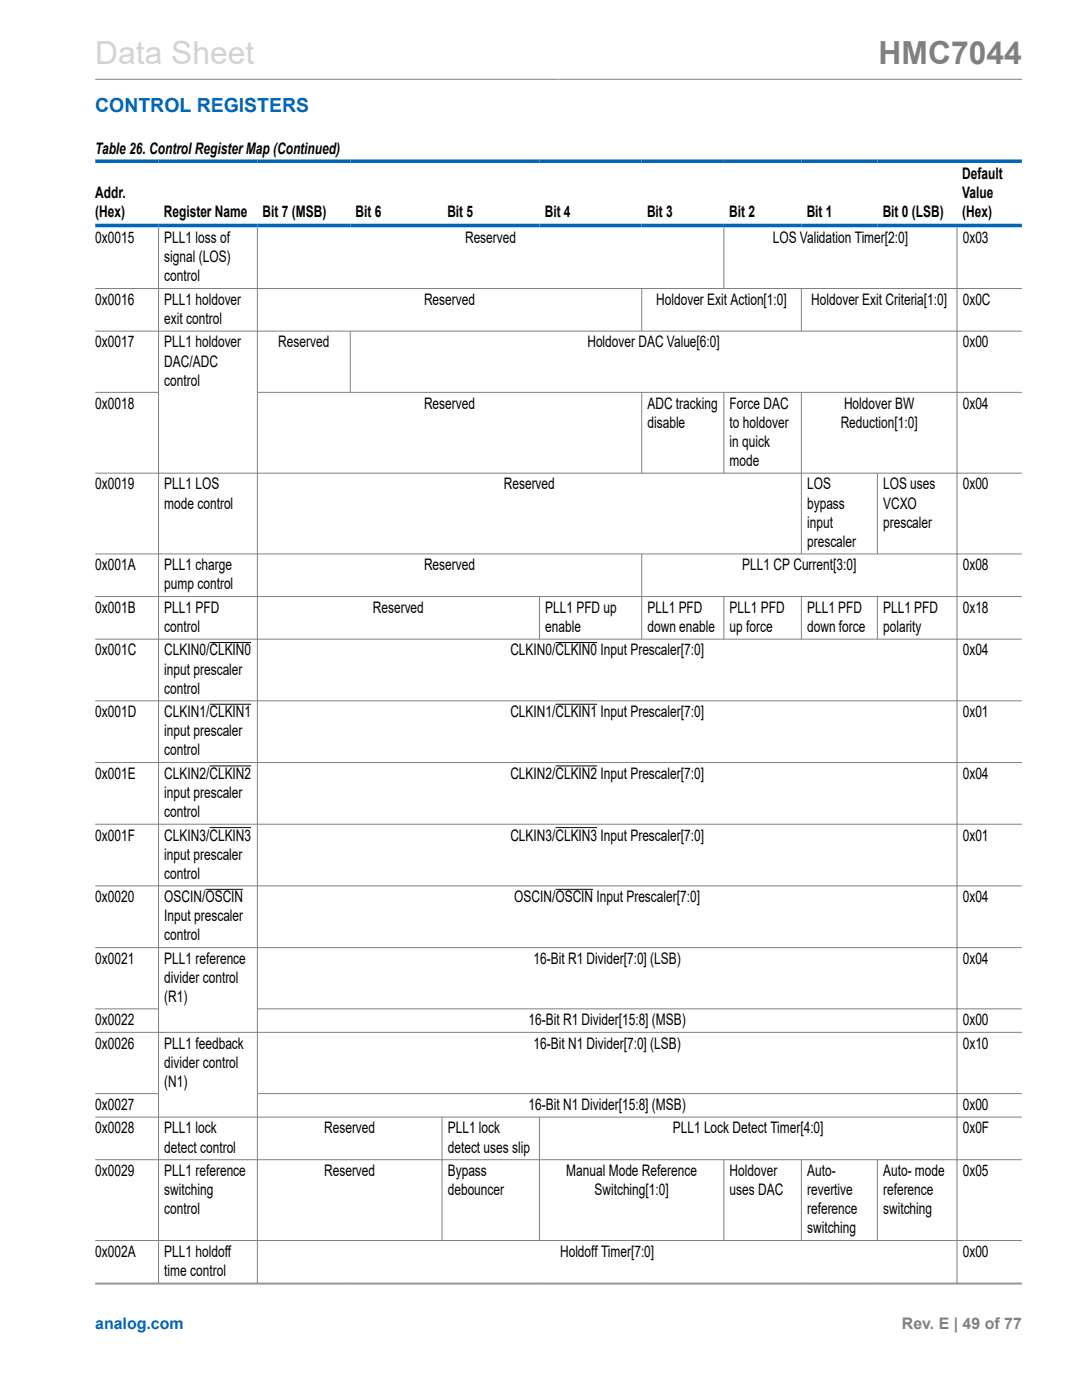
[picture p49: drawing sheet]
<svg xmlns="http://www.w3.org/2000/svg" width="216mm" height="279mm" viewBox="0 0 216 279" stroke-linecap="round" stroke-linejoin="round" font-family="sans-serif">
<defs><g id="words">
<text font-size="6.3" fill="#d3d3d3" x="19" y="12.7">Data Sheet</text>
<text font-size="6.3" fill="#808080" x="175.3" y="12.7">HMC7044</text>
<text font-size="3.9" fill="#0067b8" x="19" y="22.3">CONTROL REGISTERS</text>
<g font-size="3.2">
<text x="19" y="30.8">Table 26. Control Register Map (Continued)</text>
<text x="192" y="35.7">Default</text>
<text x="19" y="39.5">Addr.</text>
<text x="192" y="39.5">Value</text>
<text x="19" y="43.3">(Hex)</text>
<text x="32.7" y="43.3">Register Name</text>
<text x="52.4" y="43.3">Bit 7 (MSB)</text>
<text x="70.9" y="43.3">Bit 6</text>
<text x="89.3" y="43.3">Bit 5</text>
<text x="108.7" y="43.3">Bit 4</text>
<text x="129.1" y="43.3">Bit 3</text>
<text x="145.5" y="43.3">Bit 2</text>
<text x="161" y="43.3">Bit 1</text>
<text x="176.1" y="43.3">Bit 0 (LSB)</text>
<text x="192" y="43.3">(Hex)</text>
<text x="19" y="48.5">0x0015</text>
<text x="32.8" y="48.5">PLL1 loss of</text>
<text x="32.8" y="52.3">signal (LOS)</text>
<text x="92.8" y="48.5">Reserved</text>
<text x="154.2" y="48.5">LOS Validation Timer[2:0]</text>
<text x="192.1" y="48.5">0x03</text>
<text x="32.8" y="56.1">control</text>
<text x="19" y="60.8">0x0016</text>
<text x="32.8" y="60.8">PLL1 holdover</text>
<text x="32.8" y="64.7">exit control</text>
<text x="84.6" y="60.8">Reserved</text>
<text x="130.9" y="60.8">Holdover Exit Action[1:0]</text>
<text x="161.9" y="60.8">Holdover Exit Criteria[1:0]</text>
<text x="192.1" y="60.8">0x0C</text>
<text x="19" y="69.3">0x0017</text>
<text x="32.8" y="69.3">PLL1 holdover</text>
<text x="55.5" y="69.3">Reserved</text>
<text x="117.2" y="69.3">Holdover DAC Value[6:0]</text>
<text x="192.1" y="69.3">0x00</text>
<text x="32.8" y="73.2">DAC/ADC</text>
<text x="32.8" y="77">control</text>
<text x="19" y="81.6">0x0018</text>
<text x="84.6" y="81.6">Reserved</text>
<text x="129.2" y="81.6">ADC tracking</text>
<text x="145.6" y="81.6">Force DAC</text>
<text x="168.4" y="81.6">Holdover BW</text>
<text x="192.1" y="81.6">0x04</text>
<text x="129.2" y="85.4">disable</text>
<text x="145.6" y="85.4">to holdover</text>
<text x="145.6" y="89.2">in quick</text>
<text x="167.8" y="85.4">Reduction[1:0]</text>
<text x="145.6" y="93">mode</text>
<text x="19" y="97.7">0x0019</text>
<text x="32.8" y="97.7">PLL1 LOS</text>
<text x="32.8" y="101.5">mode control</text>
<text x="100.5" y="97.7">Reserved</text>
<text x="161.1" y="97.7">LOS</text>
<text x="161.1" y="101.5">bypass</text>
<text x="176.2" y="97.7">LOS uses</text>
<text x="176.2" y="101.5">VCXO</text>
<text x="192.1" y="97.7">0x00</text>
<text x="161.1" y="105.3">input</text>
<text x="176.2" y="105.3">prescaler</text>
<text x="19" y="113.8">0x001A</text>
<text x="32.8" y="113.8">PLL1 charge</text>
<text x="84.6" y="113.8">Reserved</text>
<text x="148.1" y="113.8">PLL1 CP Current[3:0]</text>
<text x="161.1" y="109.1">prescaler</text>
<text x="192.1" y="113.8">0x08</text>
<text x="32.8" y="117.6">pump control</text>
<text x="19" y="122.3">0x001B</text>
<text x="32.8" y="122.3">PLL1 PFD</text>
<text x="74.4" y="122.3">Reserved</text>
<text x="108.8" y="122.3">PLL1 PFD up</text>
<text x="129.2" y="122.3">PLL1 PFD</text>
<text x="145.6" y="122.3">PLL1 PFD</text>
<text x="161.1" y="122.3">PLL1 PFD</text>
<text x="176.2" y="122.3">PLL1 PFD</text>
<text x="192.1" y="122.3">0x18</text>
<text x="19" y="130.8">0x001C</text>
<text x="32.8" y="126.1">control</text>
<text x="32.8" y="130.8">CLKIN0/CLKIN0</text>
<text x="101.8" y="130.8">CLKIN0/CLKIN0 Input Prescaler[7:0]</text>
<text x="108.8" y="126.1">enable</text>
<text x="129.2" y="126.1">down enable</text>
<text x="145.6" y="126.1">up force</text>
<text x="161.1" y="126.1">down force</text>
<text x="176.2" y="126.1">polarity</text>
<text x="192.1" y="130.8">0x04</text>
<text x="32.8" y="134.6">input prescaler</text>
<text x="19" y="143.1">0x001D</text>
<text x="32.8" y="138.4">control</text>
<text x="32.8" y="143.1">CLKIN1/CLKIN1</text>
<text x="101.8" y="143.1">CLKIN1/CLKIN1 Input Prescaler[7:0]</text>
<text x="192.1" y="143.1">0x01</text>
<text x="32.8" y="146.9">input prescaler</text>
<text x="19" y="155.4">0x001E</text>
<text x="32.8" y="150.7">control</text>
<text x="32.8" y="155.4">CLKIN2/CLKIN2</text>
<text x="101.8" y="155.4">CLKIN2/CLKIN2 Input Prescaler[7:0]</text>
<text x="192.1" y="155.4">0x04</text>
<text x="32.8" y="159.2">input prescaler</text>
<text x="19" y="167.8">0x001F</text>
<text x="32.8" y="163.1">control</text>
<text x="32.8" y="167.8">CLKIN3/CLKIN3</text>
<text x="101.8" y="167.8">CLKIN3/CLKIN3 Input Prescaler[7:0]</text>
<text x="192.1" y="167.8">0x01</text>
<text x="32.8" y="171.6">input prescaler</text>
<text x="32.8" y="175.4">control</text>
<text x="19" y="180.1">0x0020</text>
<text x="32.8" y="180.1">OSCIN/OSCIN</text>
<text x="32.8" y="183.9">Input prescaler</text>
<text x="102.6" y="180.1">OSCIN/OSCIN Input Prescaler[7:0]</text>
<text x="192.1" y="180.1">0x04</text>
<text x="32.8" y="187.7">control</text>
<text x="19" y="192.4">0x0021</text>
<text x="32.8" y="192.4">PLL1 reference</text>
<text x="32.8" y="196.2">divider control</text>
<text x="106.5" y="192.4">16-Bit R1 Divider[7:0] (LSB)</text>
<text x="192.1" y="192.4">0x04</text>
<text x="32.8" y="200">(R1)</text>
<text x="19" y="204.6">0x0022</text>
<text x="19" y="209.3">0x0026</text>
<text x="32.8" y="209.3">PLL1 feedback</text>
<text x="105.5" y="204.6">16-Bit R1 Divider[15:8] (MSB)</text>
<text x="106.5" y="209.3">16-Bit N1 Divider[7:0] (LSB)</text>
<text x="192.1" y="204.6">0x00</text>
<text x="192.1" y="209.3">0x10</text>
<text x="32.8" y="213.1">divider control</text>
<text x="19" y="221.5">0x0027</text>
<text x="32.8" y="216.9">(N1)</text>
<text x="105.5" y="221.5">16-Bit N1 Divider[15:8] (MSB)</text>
<text x="192.1" y="221.5">0x00</text>
<text x="19" y="226.2">0x0028</text>
<text x="32.8" y="226.2">PLL1 lock</text>
<text x="64.7" y="226.2">Reserved</text>
<text x="89.3" y="226.2">PLL1 lock</text>
<text x="134.3" y="226.2">PLL1 Lock Detect Timer[4:0]</text>
<text x="192.1" y="226.2">0x0F</text>
<text x="32.8" y="230">detect control</text>
<text x="89.3" y="230">detect uses slip</text>
<text x="19" y="234.7">0x0029</text>
<text x="32.8" y="234.7">PLL1 reference</text>
<text x="32.8" y="238.5">switching</text>
<text x="64.7" y="234.7">Reserved</text>
<text x="89.3" y="234.7">Bypass</text>
<text x="89.3" y="238.5">debouncer</text>
<text x="113" y="234.7">Manual Mode Reference</text>
<text x="118.6" y="238.5">Switching[1:0]</text>
<text x="145.6" y="234.7">Holdover</text>
<text x="145.6" y="238.5">uses DAC</text>
<text x="161.1" y="234.7">Auto-</text>
<text x="161.1" y="238.5">revertive</text>
<text x="176.2" y="234.7">Auto- mode</text>
<text x="176.2" y="238.5">reference</text>
<text x="192.1" y="234.7">0x05</text>
<text x="32.8" y="242.3">control</text>
<text x="161.1" y="242.3">reference</text>
<text x="176.2" y="242.3">switching</text>
<text x="19" y="250.8">0x002A</text>
<text x="32.8" y="250.8">PLL1 holdoff</text>
<text x="111.8" y="250.8">Holdoff Timer[7:0]</text>
<text x="161.1" y="246.1">switching</text>
<text x="192.1" y="250.8">0x00</text>
<text x="32.8" y="254.6">time control</text>
</g>
<text font-size="3.2" fill="#0067b8" x="19" y="265.3">analog.com</text>
<text font-size="3.2" fill="#808080" x="180" y="265.3">Rev. E | 49 of 77</text>
</g></defs>
<g fill="none" stroke="#808080" stroke-width=".2">
<path d="M19 15.8h184.9M19 57.6h184.9M31.6 45.4v210.8M51.4 45.4v210.8M128.1 57.6v8.6M144.4 45.4v12.3M159.9 57.6v8.6M191 45.4v210.8M19 66.1h184.9M19 78.3h12.7M51.4 78.3h152.5M69.9 66.1v12.3"/>
<path d="M128.1 78.3v16.2M144.4 78.3v16.2M159.9 78.3v32.3M19 94.4h184.9M175.1 94.4v16.2M19 110.6h184.9M19 119.1h184.9M107.6 119.1v8.5M128.1 110.6v17M144.4 119.1v8.5M159.9 119.1v8.5M175.1 119.1v8.5"/>
<path d="M19 127.6h184.9M19 139.9h184.9M19 152.2h184.9M19 164.5h184.9M19 176.8h184.9M19 189.1h184.9M19 201.3h12.7M19 206h184.9M19 218.3h12.7M51.4 201.3h152.5M51.4 218.3h152.5M19 222.9h184.9"/>
<path d="M19 231.4h184.9M88.2 222.9v24.8M107.6 222.9v24.8M144.4 231.4v16.3M159.9 231.4v16.3M175.1 231.4v16.3M19 247.6h184.9M19 256.1h184.9M19 256.2h184.9"/>
</g>
<path d="M41.8 128.2h8.3M110.8 128.2h8.4M41.8 140.5h8.3M41.8 152.9h8.3M110.8 140.5h8.4M110.8 152.9h8.4M41 177.5h7.5M41.8 165.2h8.3M110.8 165.2h8.4M110.8 177.5h7.6" fill="none" stroke="#000" stroke-width=".2"/>
<path d="M19 32.2h184.9M19 45h184.9" fill="none" stroke="#0067b8" stroke-width=".71"/>
<use href="#words"/>
</svg>
